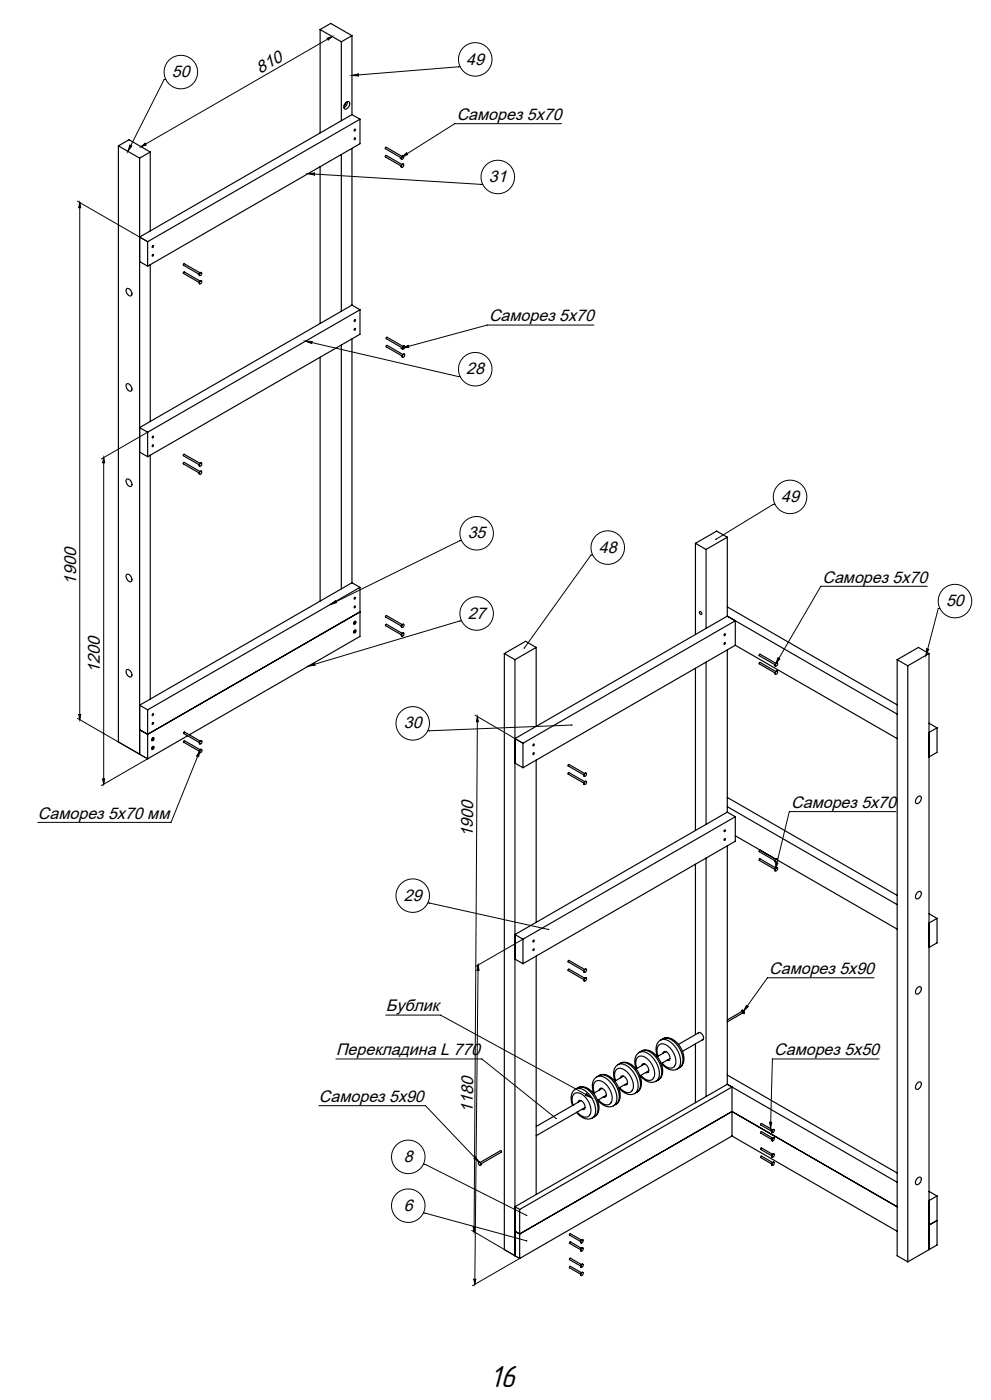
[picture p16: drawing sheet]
<svg xmlns="http://www.w3.org/2000/svg" width="297mm" height="420mm" viewBox="0 0 297 420" stroke-linecap="round" stroke-linejoin="round" font-family="sans-serif">
<defs><g id="words">
<text font-size="9.5" x="146.8" y="416.1">16</text>
<g font-size="5.1">
<text x="77.9" y="22.1" transform="rotate(-30 77.9 22.1)">810</text>
<text x="22.8" y="175.4" transform="rotate(-90 22.8 175.4)">1900</text>
<text x="30" y="202" transform="rotate(-90 30 202)">1200</text>
<text x="141.7" y="251.2" transform="rotate(-90 141.7 251.2)">1900</text>
<text x="141.7" y="334" transform="rotate(-89 141.7 334)">1180</text>
</g>
<g font-size="5">
<text x="51.5" y="23.2">50</text>
<text x="139.8" y="19.4">49</text>
<text x="136.9" y="36">Саморез 5х70</text>
<text x="146.5" y="54.6">31</text>
<text x="146.6" y="96.4">Саморез 5х70</text>
<text x="139.8" y="112.3">28</text>
<text x="234.1" y="150.6">49</text>
<text x="140.2" y="161.5">35</text>
<text x="179.5" y="165.8">48</text>
<text x="246.5" y="174.8">Саморез 5х70</text>
<text x="140.2" y="185.6">27</text>
<text x="283.5" y="181.9">50</text>
<text x="121" y="218.5">30</text>
<text x="11.4" y="245.6">Саморез 5х70 мм</text>
<text x="237.1" y="242.3">Саморез 5х70</text>
<text x="121" y="270.2">29</text>
<text x="230.5" y="292.2">Саморез 5х90</text>
<text x="115.7" y="303.4">Бублик</text>
<text x="100.7" y="316.6">Перекладина L 770</text>
<text x="232" y="316.6">Саморез 5х50</text>
<text x="95.6" y="330.6">Саморез 5х90</text>
<text x="121" y="348.6">8</text>
<text x="121" y="363.2">6</text>
</g>
</g></defs>
<g fill="none" stroke="#000" stroke-width=".35">
<path d="M95.9 8.9v31M95.9 8.9l6.4 3.6M95.9 8.9l3.2-1.9 6.4 3.7M102.3 12.5v23.7M105.5 10.7l-3.2 1.8M105.5 10.7v23.7M103.6 30.9l-.5 .7M103.7 30.8a.68 .68 0 0 1 1-.2 .68 .68 0 0 1 0 1.1l-.3 .5a.75 .75 0 0 1-1.1 .5 .75 .75 0 0 1-.1-1.2zM104.1 30.5l-.3 1.1-.7 .7M105.5 34.4l-63.7 36.7 2.4 1.4M105.5 34.4l2.4 1.4M107.9 35.8l-63.7 36.7"/>
<path d="M107.9 35.8v7.3l-63.7 36.8M35.5 43.8l3.2-1.9 6.3 3.7M35.5 43.8l6.3 3.6M35.5 43.8v178.8l8.7 5.1M41.8 47.4v178.9M45 45.6l-3.2 1.8M45 45.6v23.7M95.9 50v47M102.3 46.3v47.1M105.5 44.5v47M120.5 46.9l-4.8-2.7-.2 .1v.3l4.7 2.7M120.5 49.4l-4.8-2.8-.2 .1v.4l4.7 2.7"/>
<path d="M120.6 46.9a.32 .32 0 0 1 .4 .1 .32 .32 0 0 1-.1 .5 .38 .38 0 0 1-.7 .2 .38 .38 0 0 1 .3-.7zM120.6 49.4a.32 .32 0 0 1 .4 0 .32 .32 0 0 1-.1 .5 .38 .38 0 0 1-.7 .2 .38 .38 0 0 1 .3-.6zM120.8 46.8l-.5 .4 .1 .6M120.8 46.8h.1M120.9 49.3l-.6 .2-.1 .5 .2 .2M41.8 78.5l2.4 1.4M44.2 72.5v7.4M45 79.4v47M37.9 86.7a1.29 1.29 0 0 1 1.4 .6 1.29 1.29 0 0 1-.2 1.5 1.59 1.59 0 0 1-1.2-2.1zM59.9 84.3l-4.7-2.7-.2 .1v.3l4.7 2.7M59.9 81.8l-4.7-2.7-.2 .1v.4l4.7 2.7M60 84.3a.32 .32 0 0 1 .5 .1 .32 .32 0 0 1-.1 .5 .38 .38 0 0 1-.7 .2 .38 .38 0 0 1 .2-.7z"/>
<path d="M60 81.9a.32 .32 0 0 1 .5 0 .32 .32 0 0 1-.1 .5 .38 .38 0 0 1-.7 .2 .38 .38 0 0 1 .2-.6zM60.3 84.2l-.6 .4 .1 .5M60.3 81.7l-.6 .5 .1 .5M60.3 84.2h.1M60.3 81.7l.1 .1M105.5 91.5l-63.7 36.8 2.4 1.4M105.5 91.5l2.4 1.4M107.9 92.9v7.4l-63.7 36.7M107.9 92.9l-63.7 36.8M37.9 115.2a1.29 1.29 0 0 1 1.4 .7 1.29 1.29 0 0 1-.2 1.5 1.59 1.59 0 0 1-1.2-2.2zM95.9 107.2v73.1M102.3 103.5v73.2"/>
<path d="M105.5 101.7v73.1M120.5 104.3l.2 .4M120.5 106.8l.2 .4M120.7 103.9l-4.7-2.7-.2 .1v.3l4.7 2.7M120.7 106.3l-4.7-2.7-.2 .2v.3l4.7 2.7M120.8 104a.34 .34 0 0 1 .5-.1 .34 .34 0 0 1-.1 .6 .35 .35 0 0 1-.6 .2 .35 .35 0 0 1 .1-.6zM120.8 106.5a.34 .34 0 0 1 .5-.1 .34 .34 0 0 1-.1 .5 .35 .35 0 0 1-.6 .3 .35 .35 0 0 1 .1-.6zM121.2 103.8l-.4 .1-.3 .4M121.2 106.3h-.4l-.3 .5M41.8 135.6l2.4 1.4M44.2 129.7v7.3M45 136.6v73.1"/>
<path d="M59.7 139.4l.1 .5M59.9 139l-4.7-2.7-.2 .1v.3l4.7 2.7M59.9 139.1a.34 .34 0 0 1 .6-.1 .34 .34 0 0 1-.1 .6 .35 .35 0 0 1-.6 .2 .35 .35 0 0 1 .1-.6zM60.4 138.9l-.4 .1-.3 .4M37.9 143.8a1.29 1.29 0 0 1 1.4 .7 1.29 1.29 0 0 1-.2 1.4 1.59 1.59 0 0 1-1.2-2.1zM59.7 141.9l.1 .4M59.9 141.5l-4.7-2.8-.2 .2v.3l4.7 2.7M59.9 141.6a.34 .34 0 0 1 .6-.1 .34 .34 0 0 1-.1 .5 .35 .35 0 0 1-.6 .3 .35 .35 0 0 1 .1-.6zM60.4 141.4h-.4l-.3 .5M37.9 172.4a1.29 1.29 0 0 1 1.4 .6 1.29 1.29 0 0 1-.2 1.5 1.59 1.59 0 0 1-1.2-2.1zM105.5 174.8l-63.7 36.8 2.4 1.4M105.5 174.8l2.4 1.4"/>
<path d="M107.9 176.2v14.7l-51.2 29.5M107.9 176.2l-63.7 36.8M208.4 163v27.4M208.4 163l3.2 1.8M211.6 164.8v23.7M218 161.2l-6.4 3.6M218 161.2v23.6M218 161.2l-3.2-1.9-6.4 3.7M106.2 186.5a.34 .34 0 0 1 .5 0 .34 .34 0 0 1-.1 .5 .35 .35 0 0 1-.6 .2 .35 .35 0 0 1 .1-.6zM106.2 189.1a.35 .35 0 0 1 .6 .1 .35 .35 0 0 1-.3 .5 .36 .36 0 0 1-.6 .1 .36 .36 0 0 1 .2-.6zM107.9 183.6l-63.7 36.7-2.4-1.4M120.5 190l-4.7-2.7-.2 .1v.3l4.7 2.7"/>
<path d="M120.5 187.4l-4.7-2.7-.2 .1v.3l4.7 2.7M120.6 190a.32 .32 0 0 1 .5 .1 .32 .32 0 0 1-.1 .4 .38 .38 0 0 1-.4 .4 .38 .38 0 0 1-.4-.4 .38 .38 0 0 1 .3-.4zM120.6 187.4a.32 .32 0 0 1 .5 .1 .32 .32 0 0 1-.1 .4 .38 .38 0 0 1-.4 .4 .38 .38 0 0 1-.4-.4 .38 .38 0 0 1 .3-.4zM121 189.9l-.6 .3v.7M121 187.3l-.6 .3v.6M151.1 196.1l3.2 1.8M151.1 196.1v178.8l4.6 2.6M154.3 197.9v178.8M160.7 194.2l-6.4 3.7M160.7 194.2v23.7M160.7 194.2l-3.2-1.8-6.4 3.7M209.7 183.5h.3l.3 .3a.35 .35 0 0 1-.2 .6 .35 .35 0 0 1-.4-.5z"/>
<path d="M211.6 198.6v48.7M218 195v48.6M218 182.1l50.9 29.4M218 184.8l50.9 29.4M218 184.8l-63.7 36.8 2.4 1.4M220.4 193.6l48.5 28M220.4 193.6v-7.4l-63.7 36.8M220.4 193.6l-63.7 36.7M232.5 199l-4.7-2.7-.2 .1-.1 .3 4.8 2.7M232.6 199a.32 .32 0 0 1 .5 .1 .32 .32 0 0 1-.2 .4 .38 .38 0 0 1-.6 .3 .38 .38 0 0 1 .2-.7zM232.9 198.9l-.6 .4 .1 .5M232.9 198.9h.1"/>
<path d="M268.9 197.9v178.8l3.2 1.9M268.9 197.9l3.2 1.8M272.1 199.7v178.9M278.4 196.1l-6.3 3.6M278.4 196.1v178.8M278.4 196.1l-3.2-1.9-6.3 3.7M37.9 201a1.29 1.29 0 0 1 1.4 .6 1.29 1.29 0 0 1-.2 1.5 1.59 1.59 0 0 1-1.2-2.1zM44.2 213v14.7M208.4 200.5v48.6M232.5 201.4l-4.7-2.7-.2 .1-.1 .4 4.8 2.7M232.6 201.5a.32 .32 0 0 1 .5 0 .32 .32 0 0 1-.2 .5 .38 .38 0 0 1-.6 .2 .38 .38 0 0 1 .2-.6zM232.9 201.3l-.6 .5 .1 .5"/>
<path d="M232.9 201.3l.1 .1M278.4 217l2.4 1.4M280.8 218.4l-2.4 1.3M280.8 218.4v7.3l-2.4 1.4M45.6 221.5a.34 .34 0 0 1 .6-.1 .34 .34 0 0 1-.2 .6 .35 .35 0 0 1-.5 .2 .35 .35 0 0 1 .1-.6zM45.7 224a.32 .32 0 0 1 .5 .1 .32 .32 0 0 1-.1 .4 .38 .38 0 0 1-.7 .3 .38 .38 0 0 1 .2-.7zM56.2 220.7l-12 7M60 224.9l-4.7-2.7-.3 .2v.3l4.8 2.7M60 222.3l-4.7-2.7-.3 .2v.2l4.8 2.8M60.1 225a.32 .32 0 0 1 .5 0 .32 .32 0 0 1-.2 .5 .38 .38 0 0 1-.3 .3 .38 .38 0 0 1-.4-.3 .38 .38 0 0 1 .3-.4zM60.1 222.4a.32 .32 0 0 1 .5 0 .32 .32 0 0 1-.2 .5 .38 .38 0 0 1-.3 .3 .38 .38 0 0 1-.4-.3 .38 .38 0 0 1 .3-.4zM60.4 224.9l-.6 .2 .1 .7"/>
<path d="M60.4 222.3l-.6 .2 .1 .7M154.3 228.9l2.4 1.4M156.7 223v7.3M160.7 228v48.7M175.2 232.1l-4.7-2.8-.2 .1v.4l4.7 2.7M175.2 234.5l-4.7-2.7-.2 .1v.3l4.7 2.7M175.3 232.1a.32 .32 0 0 1 .5 0 .32 .32 0 0 1-.1 .5 .38 .38 0 0 1-.7 .2 .38 .38 0 0 1 .2-.6zM175.3 234.5a.32 .32 0 0 1 .5 .1 .32 .32 0 0 1-.1 .5 .38 .38 0 0 1-.7 .2 .38 .38 0 0 1 .2-.7zM175.6 232l-.6 .4 .1 .5M175.6 234.4l-.6 .4 .1 .6M175.6 232h.1M175.6 234.4h.1"/>
<path d="M218 239.2l50.9 29.4M275 239.1a.68 .68 0 0 1 1-.1 .68 .68 0 0 1 0 1l-.3 .6a.75 .75 0 0 1-1.1 .4 .75 .75 0 0 1-.1-1.2zM208.4 259.3v51.1M211.6 257.4v71.6M218 243.6l-63.7 36.8 2.4 1.4M218 253.8v71.5M218 243.6l2.4 1.4M218 242l50.9 29.4M220.4 250.7l12.1 7.1M220.4 245v7.4l-63.7 36.7M220.4 245l-63.7 36.8M227.8 255.1l-.3 .4 4.8 2.7"/>
<path d="M232.5 257.9a.34 .34 0 0 1 .6-.1 .34 .34 0 0 1-.2 .6 .35 .35 0 0 1-.6 .2 .35 .35 0 0 1 .2-.6zM233 257.7l-.6 .2-.2 .5 .2 .2M233.1 258.1l35.8 20.6M232.5 260.4l-4.7-2.7-.2 .1-.1 .3 4.8 2.7M232.5 260.5a.34 .34 0 0 1 .6-.1 .34 .34 0 0 1-.2 .6 .35 .35 0 0 1-.5 .2 .35 .35 0 0 1 0-.6zM233 260.3l-.6 .3-.1 .4 .1 .2M275 267.7a.68 .68 0 0 1 1-.1 .68 .68 0 0 1 0 1l-.3 .5a.75 .75 0 0 1-1.1 .5 .75 .75 0 0 1-.1-1.2zM278.4 274.1l2.4 1.4M280.8 275.5v7.4l-2.4 1.4M280.8 275.5l-2.4 1.4M154.3 287.7l2.4 1.4M156.7 281.8v7.3"/>
<path d="M160.7 286.8v71.6M175.2 293.5l-4.7-2.8-.2 .2v.3l4.7 2.7M175.2 290.8l-4.7-2.7-.2 .1v.4l4.7 2.7M175.3 290.9a.32 .32 0 0 1 .5 0 .32 .32 0 0 1-.1 .5 .38 .38 0 0 1-.4 .3 .38 .38 0 0 1-.4-.3 .38 .38 0 0 1 .3-.4zM175.3 293.5a.32 .32 0 0 1 .5 0 .32 .32 0 0 1-.1 .5 .38 .38 0 0 1-.7 .2 .38 .38 0 0 1 .2-.6zM175.7 293.4l-.6 .3v.6M175.7 290.8l-.3-.1-.3 .4v.6M275 296.3a.68 .68 0 0 1 1-.2 .68 .68 0 0 1 0 1.1l-.3 .5a.75 .75 0 0 1-1.1 .5 .75 .75 0 0 1-.1-1.2zM185.2 319.4a3.7 3.7 0 0 1 4.2 1.8 5.7 5.7 0 0 1 1.2 6.6l-.4 .3 .7-.4M185.2 319.4a3.9 3.9 0 0 0-.9 4.9M185.9 319a3.7 3.7 0 0 1 4.2 1.8 5.7 5.7 0 0 1 1.2 6.5l-.4 .4M185.9 319l-.7 .4"/>
<path d="M185.9 319a4 4 0 0 1 5 2.1 4.9 4.9 0 0 1 .4 6.3l-.4 .2M191.6 315.7a3.7 3.7 0 0 1 4.2 1.8 5.7 5.7 0 0 1 1.2 6.6 3.2 3.2 0 0 1-4.7-.9l-.4-.5M191.6 315.7a3.9 3.9 0 0 0-.9 4.9M192.3 315.3a3.7 3.7 0 0 1 4.2 1.8 5.7 5.7 0 0 1 1.2 6.6l-.4 .3M192.3 315.3l-.7 .4M192.3 315.3a4 4 0 0 1 5 2.1 4.9 4.9 0 0 1 .3 6.3l-.3 .3M192.3 319.7a.77 .77 0 0 1 .7-.6 .77 .77 0 0 1 .8 .5l.6 1a.75 .75 0 0 1 0 .9 .75 .75 0 0 1-.9 .3M193.2 319.2l-2.6 1.5M197.2 316.9a2.49 2.49 0 0 1 1.1-3.8 5.2 5.2 0 0 1 3.9 6.8 2.11 2.11 0 0 1-3.2-.4l-.6-.6M197.9 312.1a3.7 3.7 0 0 1 4.3 1.7 5.7 5.7 0 0 1 1.1 6.6l-.4 .3M197.9 312.1a3.9 3.9 0 0 0-.8 4.8M198.3 319a3.9 3.9 0 0 0 4.6 1.7"/>
<path d="M198.6 311.6a3.7 3.7 0 0 1 4.3 1.8 5.7 5.7 0 0 1 1.1 6.6l-.4 .3M198.6 311.6l-.7 .5M198.7 311.6a4 4 0 0 1 4.9 2.1 4.9 4.9 0 0 1 .4 6.3l-.4 .3M198.7 316a.77 .77 0 0 1 .7-.6 .77 .77 0 0 1 .8 .5l.5 1a.75 .75 0 0 1 .1 .9 .75 .75 0 0 1-.9 .3M199.6 315.5l-2.6 1.5M200.8 317.6l-2.6 1.5M208.4 313.2v17.6M209.2 309.9a1.29 1.29 0 0 1 1.3 .3 1.29 1.29 0 0 1 .3 1.4l-.4 .4M209.6 309.7l-6.3 3.6M210.8 311.8l-6.3 3.6M218 306l4.5-2.6 .3 .2-.1 .2-4.7 2.8M222.2 303.5a.32 .32 0 0 1 .3-.4 .32 .32 0 0 1 .4 .3 .32 .32 0 0 1 .1 .5 .32 .32 0 0 1-.5 0"/>
<path d="M222.3 303.1l.6 .3v.6M222.5 303.9h.1M171.8 331.5a2.49 2.49 0 0 1 1.1-3.7 5.2 5.2 0 0 1 3.8 6.7 2.11 2.11 0 0 1-3.2-.3l-.5-.6M172.5 326.7a3.7 3.7 0 0 1 4.2 1.8 5.7 5.7 0 0 1 1.2 6.6l-.4 .3M172.5 326.8a3.9 3.9 0 0 0-.9 4.8M172.8 333.7a3.9 3.9 0 0 0 4.7 1.7M173.2 326.3a3.7 3.7 0 0 1 4.2 1.8 5.7 5.7 0 0 1 1.2 6.6l-.4 .3M173.2 326.3l-.7 .4M173.2 326.3a4 4 0 0 1 5 2.1 4.9 4.9 0 0 1 .4 6.3l-.4 .3M173.2 330.7a.77 .77 0 0 1 .7-.6 .77 .77 0 0 1 .8 .5l.6 1a.75 .75 0 0 1 0 .9 .75 .75 0 0 1-.9 .3M174.1 330.2l-13.4 7.7M175.3 332.3l-14.6 8.4"/>
<path d="M178.1 327.9a2.49 2.49 0 0 1 1.1-3.7 5.2 5.2 0 0 1 3.9 6.7 2.11 2.11 0 0 1-3.2-.4l-.6-.5M178.2 335l-.7 .4M178.8 323.1a3.7 3.7 0 0 1 4.3 1.7 5.7 5.7 0 0 1 1.1 6.6l-.4 .3M178.8 323.1a3.9 3.9 0 0 0-.8 4.9M178.8 323.1a3.3 3.3 0 0 1 4.7 1 6.2 6.2 0 0 1 1.6 6.7l-.5 .5M179.2 330a3.9 3.9 0 0 0 4.6 1.7M179.6 322.7a4 4 0 0 1 5 2.1 4.9 4.9 0 0 1 .3 6.3l-.3 .2M179.6 327a.77 .77 0 0 1 .7-.6 .77 .77 0 0 1 .8 .5l.5 1a.75 .75 0 0 1 .1 .9 .75 .75 0 0 1-.9 .3M180.5 326.5l-2.6 1.5M181.7 328.6l-2.6 1.5M184.5 324.2a2.49 2.49 0 0 1 1.1-3.7 5.2 5.2 0 0 1 3.8 6.7 2.11 2.11 0 0 1-3.2-.4l-.5-.5M184.6 331.3l-.8 .4"/>
<path d="M185.5 326.4a3.9 3.9 0 0 0 4.7 1.7M186 323.4a.77 .77 0 0 1 .7-.7 .77 .77 0 0 1 .7 .6l.6 .9a.75 .75 0 0 1 0 1 .75 .75 0 0 1-.8 .2M186.9 322.8l-2.7 1.5M188.1 324.9l-2.7 1.5M190.9 320.5a2.49 2.49 0 0 1 1.1-3.7 5.2 5.2 0 0 1 3.8 6.7 2.11 2.11 0 0 1-3.2-.3l-.5-.6M194.4 321.2l-2.6 1.6M197.3 324l-.7 .4M203.6 320.3l-.7 .4M218 325.3l50.9 29.4M218 322.5l50.9 29.4M218 325.3l-63.7 36.7 1.4 .8M231.5 338.9l-3.3-1.9-.2 .2v.3l3.3 1.9"/>
<path d="M231.5 339a.34 .34 0 0 1 .6 0 .34 .34 0 0 1-.2 .5 .35 .35 0 0 1-.5 .3 .35 .35 0 0 1 .1-.6zM232 338.9l-.6 .2-.1 .5 .1 .2M275 324.9a.68 .68 0 0 1 1-.2 .68 .68 0 0 1 0 1l-.3 .6a.75 .75 0 0 1-1.1 .5 .75 .75 0 0 1-.1-1.3zM143.4 348.7l.6 .3a.35 .35 0 0 1-.1 .6 .35 .35 0 0 1-.5-.4zM143.5 348.7l.2-.1 .4 .4-.1 .6M143.9 348.7l6.1-3.5 .3 .1v.3l-6.2 3.6M219.4 340.8l49.5 28.6M219.4 340.8v-14.7l-63.7 36.7M219.4 340.8l-63.7 36.7M231.5 348.7l-3.3-1.9-.2 .2v.3l3.3 1.9M231.5 346.3l-3.3-1.9-.2 .1v.3l3.3 1.9M231.5 341.4l-3.3-1.9-.2 .1v.3l3.3 1.9"/>
<path d="M231.5 348.8a.34 .34 0 0 1 .6 0 .34 .34 0 0 1-.2 .5 .35 .35 0 0 1-.5 .3 .35 .35 0 0 1 .1-.6zM231.5 346.4a.34 .34 0 0 1 .6-.1 .34 .34 0 0 1-.2 .6 .35 .35 0 0 1-.5 .2 .35 .35 0 0 1 .1-.6zM231.5 341.5a.34 .34 0 0 1 .6-.1 .34 .34 0 0 1-.2 .6 .35 .35 0 0 1-.5 .2 .35 .35 0 0 1 .1-.6zM232 348.7l-.6 .2-.1 .5 .1 .2M232 346.2l-.6 .3-.1 .4 .1 .2M232 341.3l-.6 .3-.1 .4 .1 .2M275 353.4a.68 .68 0 0 1 1-.1 .68 .68 0 0 1 0 1l-.3 .6a.75 .75 0 0 1-1.1 .4 .75 .75 0 0 1-.1-1.2zM278.4 357.4l2.4 1.4M280.8 358.8v14.7l-8.7 5.1M280.8 358.8l-2.4 1.4M155.7 362.8v14.7M174.1 372.8l.1 .1"/>
<path d="M174.1 375.3h.1M174.2 372l-3.3-1.9-.2 .2v.2l3.3 1.9M174.2 379.4l-3.3-1.9-.2 .1v.3l3.3 1.9M174.2 374.5l-3.3-1.9-.2 .1v.3l3.3 1.9M174.3 372.1a.34 .34 0 0 1 .5-.1 .34 .34 0 0 1-.1 .6 .35 .35 0 0 1-.6 .2 .35 .35 0 0 1 .1-.6zM174.3 379.5a.34 .34 0 0 1 .5-.1 .34 .34 0 0 1-.1 .5 .35 .35 0 0 1-.6 .3 .35 .35 0 0 1 .1-.6zM174.3 374.6a.34 .34 0 0 1 .5-.1 .34 .34 0 0 1-.1 .5 .35 .35 0 0 1-.6 .3 .35 .35 0 0 1 .1-.6zM174.6 371.9l-.5 .3v.6M174.6 379.3l-.6 .3 .2 .6M174.6 371.9h.1M174.6 379.3h.1M174.7 374.4l-.6 .2v.7"/>
<path d="M268.9 362l-49.5-28.5-63.7 36.7-1.4-.8M280.8 366.2l-2.4 1.3M174.1 382.6l.1 .1M174.2 381.8l-3.3-1.9-.2 .2v.2l3.3 1.9M174.3 381.9a.34 .34 0 0 1 .5-.1 .34 .34 0 0 1-.1 .6 .35 .35 0 0 1-.6 .2 .35 .35 0 0 1 .1-.6zM174.6 381.7l-.5 .3v.6M174.6 381.7h.1"/>
<circle cx="106.3" cy="39" r=".25"/>
<circle cx="106.3" cy="41.6" r=".25"/>
<circle cx="45.7" cy="76.6" r=".25"/>
<circle cx="45.7" cy="74" r=".25"/>
<circle cx="106.3" cy="98.8" r=".25"/>
<circle cx="106.3" cy="96.2" r=".25"/>
<circle cx="45.7" cy="133.7" r=".25"/>
<circle cx="45.7" cy="131.1" r=".25"/>
<circle cx="106.3" cy="179.5" r=".25"/>
<circle cx="106.3" cy="189.4" r=".25"/>
<circle cx="106.3" cy="182.1" r=".25"/>
<circle cx="106.3" cy="186.8" r=".25"/>
<circle cx="217.1" cy="193" r=".25"/>
<circle cx="217.1" cy="190.4" r=".25"/>
<circle cx="45.7" cy="214.4" r=".25"/>
<circle cx="45.7" cy="217" r=".25"/>
<circle cx="45.7" cy="224.4" r=".25"/>
<circle cx="45.7" cy="221.8" r=".25"/>
<circle cx="159.8" cy="226.1" r=".25"/>
<circle cx="159.8" cy="223.5" r=".25"/>
<circle cx="217.3" cy="249.2" r=".25"/>
<circle cx="217.3" cy="251.8" r=".25"/>
<circle cx="160" cy="282.3" r=".25"/>
<circle cx="160" cy="284.9" r=".25"/>
</g>
<g fill="none" stroke="#000" stroke-width=".3">
<path d="M97.9 11.5l1.7-.5-1.3 1.1v-.4zM99.6 11l-57.3 33M49.7 23.8h-.5l-10.9 21.6M105.5 22.6l2-.4a.32 .32 0 0 0-.3 .3 .32 .32 0 0 0 .4 .3zM137.9 20l-32.4 2.6M168.3 37.1h-32l-15.9 10.1M39 43.4a.32 .32 0 0 0 .1 .4 .32 .32 0 0 0 .4-.1l-1.2 1.7zM42.3 44l1.3-1.1-.1 .4 .4 .2zM92.3 52.1l2.1-.2a.32 .32 0 0 0-.3 .3 .32 .32 0 0 0 .3 .3zM92.3 52.1l52.4 3.2M120.4 47.2l1.5-1.4a.32 .32 0 0 0 0 .4 .32 .32 0 0 0 .4 .1zM23.2 60.4l21 12.1"/>
<path d="M23.9 60.8l.3 1.6-.2-.2-.4 .2zM23.9 60.8v155.1M178 97.5h-32l-25.4 6.9M91.6 102.3l2.1 .2a.32 .32 0 0 0-.4 .2 .32 .32 0 0 0 .2 .4zM91.6 102.3l46.3 10.7M120.6 104.4l1.9-.8a.32 .32 0 0 0-.2 .4 .32 .32 0 0 0 .3 .2zM31.1 137.3l.3 1.6-.3-.2-.3 .2zM31.1 137.3v98M44.2 129.7l-13.8 8M232.3 151.3h-.5l-17.2 10.5M138.3 162.2h-.5l-38.9 19.2M177.6 166.5h-.5l-20 27.9"/>
<path d="M277.9 175.9h-31.9l-13.5 23.3M92.4 199.8l1.9-.9a.32 .32 0 0 0-.2 .4 .32 .32 0 0 0 .4 .2zM98.9 181.4l1.7-1.2a.32 .32 0 0 0-.1 .4 .32 .32 0 0 0 .4 .2zM138.3 186.3l-45.9 13.5M233.2 197.2a.32 .32 0 0 0 .1 .5 .32 .32 0 0 0 .5-.1l-1.3 1.6zM277.8 194.5a.32 .32 0 0 0 .2 .4 .32 .32 0 0 0 .4-.2l-.9 1.9zM281.7 182.5h-.5l-3.7 14.1M23.2 215.5l21 12.1-13.8 8.1M23.6 214.2l.2 .3 .4-.3-.3 1.7zM142.4 214.6l14.3 8.4M143.1 215l.3 1.6-.4-.2-.3 .2zM143.1 215l-1 154.5"/>
<path d="M171.4 217.5l-43.2 1.7M30.8 233.6l.2 .2 .4-.2-.3 1.7zM60 225.1l-.5 2a.32 .32 0 0 0-.2-.4 .32 .32 0 0 0-.4 .2zM60 225.1l-8.7 21.6h-40M232.5 258.7a.32 .32 0 0 0 .3 .3 .32 .32 0 0 0 .4-.2l-.8 1.9zM268.5 243.5h-31.9l-4.2 17.2M128.2 270.9l36.2 7.9M143.3 289.5l.3 1.7-.4-.2-.3 .2zM143.3 289.5l-1 95.8M156.7 281.8l-14.1 8.1M262 293.3h-32l-7.2 10.1M100.7 317.7h43.7l22.3 17.8"/>
<path d="M115.6 304.5h16.4l45.3 24.8M223.8 301.5a.32 .32 0 0 0 0 .5 .32 .32 0 0 0 .5-.1l-1.5 1.5zM263.5 317.7h-32l-.6 20.9M95.5 331.7h32l16.1 17M175.6 328l1.7 1.3-2-.7a.32 .32 0 0 0 .4-.2 .32 .32 0 0 0-.1-.4zM230.7 336.5a.32 .32 0 0 0 .3 .3 .32 .32 0 0 0 .3-.2l-.4 2zM126.9 349.3h.5l30.4 15.3M142 347.4a.32 .32 0 0 0 .4 0 .32 .32 0 0 0 0-.5l1.2 1.8zM126.9 363.9l30.9 8.4M141.4 369.1l14.3 8.4-14.1 8.2M141.8 367.9l.2 .2 .4-.2-.3 1.6zM142 383.6l.3 .3 .3-.3-.3 1.7z"/>
<circle cx="142.4" cy="17.8" r="5"/>
<circle cx="54.2" cy="21.6" r="5"/>
<circle cx="149.2" cy="53.1" r="5"/>
<circle cx="142.4" cy="110.8" r="5"/>
<circle cx="142.9" cy="160" r="5"/>
<circle cx="236.8" cy="149.1" r="5"/>
<circle cx="182.1" cy="164.3" r="5"/>
<circle cx="142.9" cy="184.1" r="5"/>
<circle cx="286.2" cy="180.3" r="5"/>
<circle cx="123.7" cy="217" r="5"/>
<circle cx="123.7" cy="268.7" r="5"/>
<circle cx="122.4" cy="347.1" r="5"/>
<circle cx="122.4" cy="361.7" r="5"/>
</g>
<g fill="#000">
<path d="M105.5 22.6l2-.4a.32 .32 0 0 0-.3 .3 .32 .32 0 0 0 .4 .3zM39 43.4a.32 .32 0 0 0 .1 .4 .32 .32 0 0 0 .4-.1l-1.2 1.7zM92.3 52.1l2.1-.2a.32 .32 0 0 0-.3 .3 .32 .32 0 0 0 .3 .3zM91.6 102.3l2.1 .2a.32 .32 0 0 0-.4 .2 .32 .32 0 0 0 .2 .4zM98.9 181.4l1.7-1.2a.32 .32 0 0 0-.1 .4 .32 .32 0 0 0 .4 .2zM92.4 199.8l1.9-.9a.32 .32 0 0 0-.2 .4 .32 .32 0 0 0 .4 .2zM60 225.1l-.5 2a.32 .32 0 0 0-.2-.4 .32 .32 0 0 0-.4 .2zM120.6 104.4l1.9-.8a.32 .32 0 0 0-.2 .4 .32 .32 0 0 0 .3 .2zM120.4 47.2l1.5-1.4a.32 .32 0 0 0 0 .4 .32 .32 0 0 0 .4 .1zM157 194.2v.3l.3 .1v-.3zM277.8 194.5a.32 .32 0 0 0 .2 .4 .32 .32 0 0 0 .4-.2l-.9 1.9zM214.4 161.7v.3l.3-.1v-.3zM157.7 364.5v.3h.3v-.3zM157.7 372.1v.3h.3v-.3zM164.2 278.7v.3h.3v-.3zM171.2 217.3v.3l.3 .1v-.3zM233.2 197.2a.32 .32 0 0 0 .1 .5 .32 .32 0 0 0 .5-.1l-1.3 1.6zM232.5 258.7a.32 .32 0 0 0 .3 .3 .32 .32 0 0 0 .4-.2l-.8 1.9zM230.7 336.5a.32 .32 0 0 0 .3 .3 .32 .32 0 0 0 .3-.2l-.4 2zM175.6 328l1.7 1.3-2-.7a.32 .32 0 0 0 .4-.2 .32 .32 0 0 0-.1-.4zM166.5 335.4v.3h.3v-.3zM142 347.4a.32 .32 0 0 0 .4 0 .32 .32 0 0 0 0-.5l1.2 1.8zM223.8 301.5a.32 .32 0 0 0 0 .5 .32 .32 0 0 0 .5-.1l-1.5 1.5z"/>
<path d="M42.3 44l1.3-1.1-.1 .4 .4 .2zM97.9 11.5l1.7-.5-1.3 1.1v-.4z"/>
<path d="M23.9 60.8l.3 1.6-.2-.2-.4 .2zM23.6 214.2l.2 .3 .4-.3-.3 1.7zM31.1 137.3l.3 1.6-.3-.2-.3 .2zM30.8 233.6l.2 .2 .4-.2-.3 1.7z"/>
<path d="M143.1 215l.3 1.6-.4-.2-.3 .2zM141.8 367.9l.2 .2 .4-.2-.3 1.6z"/>
<path d="M143.3 289.5l.3 1.7-.4-.2-.3 .2zM142 383.6l.3 .3 .3-.3-.3 1.7z"/>
</g>
<use href="#words"/>
</svg>
